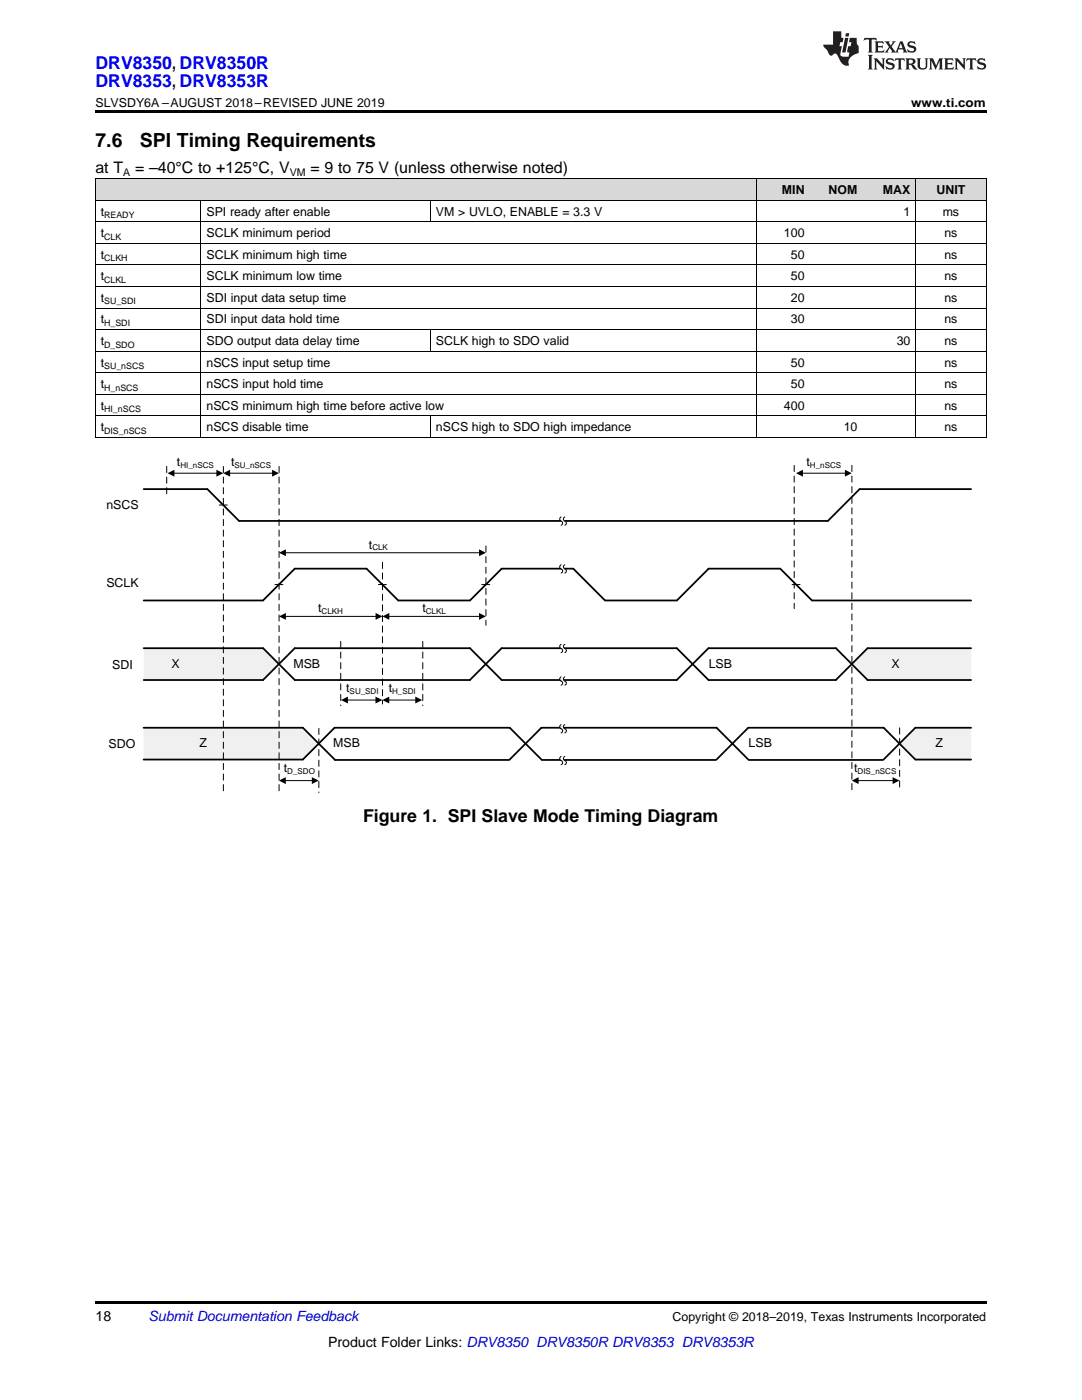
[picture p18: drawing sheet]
<svg xmlns="http://www.w3.org/2000/svg" width="216mm" height="279mm" viewBox="0 0 216 279" stroke-linecap="round" stroke-linejoin="round" font-family="sans-serif">
<defs><g id="words">
<g font-size="3.9">
<text x="19" y="29.3">7.6</text>
<text x="27.9" y="29.3">SPI Timing Requirements</text>
</g>
<g font-size="3.5" fill="#00f">
<text x="19" y="13.8">DRV8350, DRV8350R</text>
<text x="19" y="17.3">DRV8353, DRV8353R</text>
</g>
<text font-size="3.5" x="72.5" y="164.1">Figure 1. SPI Slave Mode Timing Diagram</text>
<g font-size="3.2">
<text x="19" y="34.4">at T</text>
<text x="27" y="34.4">= –40°C to +125°C, V</text>
<text x="62" y="34.4">= 9 to 75 V (unless otherwise noted)</text>
</g>
<g font-size="2.8">
<text x="19" y="263.6">18</text>
<text x="65.5" y="268.9">Product Folder Links: DRV8350 DRV8350R DRV8353 DRV8353R</text>
</g>
<text font-size="2.8" fill="#0000c8" x="29.6" y="263.6">Submit Documentation Feedback</text>
<g font-size="2.5">
<text x="19" y="21.4">SLVSDY6A –AUGUST 2018–REVISED JUNE 2019</text>
<text x="181.8" y="21.4">www.ti.com</text>
<text x="156" y="38.7">MIN</text>
<text x="165.3" y="38.7">NOM</text>
<text x="176.2" y="38.7">MAX</text>
<text x="186.9" y="38.7">UNIT</text>
<text x="20.1" y="43">t</text>
<text x="20.1" y="47.3">t</text>
<text x="41.2" y="43">SPI ready after enable</text>
<text x="41.2" y="47.3">SCLK minimum period</text>
<text x="87" y="43">VM &gt; UVLO, ENABLE = 3.3 V</text>
<text x="156.4" y="47.3">100</text>
<text x="180.3" y="43">1</text>
<text x="188.1" y="43">ms</text>
<text x="188.5" y="47.3">ns</text>
<text x="20.1" y="51.6">t</text>
<text x="41.2" y="51.6">SCLK minimum high time</text>
<text x="157.8" y="51.6">50</text>
<text x="188.5" y="51.6">ns</text>
<text x="20.1" y="56">t</text>
<text x="41.2" y="56">SCLK minimum low time</text>
<text x="157.8" y="56">50</text>
<text x="188.5" y="56">ns</text>
<text x="20.1" y="60.3">t</text>
<text x="20.1" y="64.6">t</text>
<text x="41.2" y="60.3">SDI input data setup time</text>
<text x="41.2" y="64.6">SDI input data hold time</text>
<text x="157.8" y="60.3">20</text>
<text x="157.8" y="64.6">30</text>
<text x="188.5" y="60.3">ns</text>
<text x="188.5" y="64.6">ns</text>
<text x="20.1" y="68.9">t</text>
<text x="41.2" y="68.9">SDO output data delay time</text>
<text x="87" y="68.9">SCLK high to SDO valid</text>
<text x="178.9" y="68.9">30</text>
<text x="188.5" y="68.9">ns</text>
<text x="20.1" y="73.2">t</text>
<text x="20.1" y="77.5">t</text>
<text x="41.2" y="73.2">nSCS input setup time</text>
<text x="41.2" y="77.5">nSCS input hold time</text>
<text x="157.8" y="73.2">50</text>
<text x="157.8" y="77.5">50</text>
<text x="188.5" y="73.2">ns</text>
<text x="188.5" y="77.5">ns</text>
<text x="20.1" y="81.8">t</text>
<text x="41.2" y="81.8">nSCS minimum high time before active low</text>
<text x="156.4" y="81.8">400</text>
<text x="188.5" y="81.8">ns</text>
<text x="20.1" y="86.1">t</text>
<text x="41.2" y="86.1">nSCS disable time</text>
<text x="87" y="86.1">nSCS high to SDO high impedance</text>
<text x="168.3" y="86.1">10</text>
<text x="188.5" y="86.1">ns</text>
<text x="35.3" y="93">t</text>
<text x="46.1" y="93">t</text>
<text x="160.9" y="93">t</text>
<text x="21.2" y="101.7">nSCS</text>
<text x="73.6" y="109.5">t</text>
<text x="21.2" y="117.1">SCLK</text>
<text x="63.5" y="122.2">t</text>
<text x="84.3" y="122.2">t</text>
<text x="22.4" y="133.4">SDI</text>
<text x="34.2" y="133.3">X</text>
<text x="58.5" y="133.3">MSB</text>
<text x="141.4" y="133.3">LSB</text>
<text x="177.9" y="133.3">X</text>
<text x="69.1" y="138.1">t</text>
<text x="77.6" y="138.2">t</text>
<text x="21.7" y="149.3">SDO</text>
<text x="39.8" y="149.2">Z</text>
<text x="66.5" y="149.2">MSB</text>
<text x="149.4" y="149.2">LSB</text>
<text x="186.7" y="149.2">Z</text>
<text x="56.6" y="154.1">t</text>
<text x="170.4" y="154.1">t</text>
<text x="134.2" y="263.6">Copyright © 2018–2019, Texas Instruments Incorporated</text>
</g>
<g font-size="2.1">
<text x="24.6" y="35.1">A</text>
<text x="57.8" y="35.1">VM</text>
</g>
<g font-size="1.8">
<text x="20.8" y="43.5">READY</text>
<text x="20.8" y="47.8">CLK</text>
<text x="20.8" y="52.1">CLKH</text>
<text x="20.8" y="56.4">CLKL</text>
<text x="20.8" y="60.7">SU_SDI</text>
<text x="20.8" y="65.1">H_SDI</text>
<text x="20.8" y="69.4">D_SDO</text>
<text x="20.8" y="73.7">SU_nSCS</text>
<text x="20.8" y="78">H_nSCS</text>
<text x="20.8" y="82.3">HI_nSCS</text>
<text x="20.8" y="86.6">DIS_nSCS</text>
</g>
<g font-size="1.6">
<text x="36" y="93.4">HI_nSCS</text>
<text x="46.8" y="93.4">SU_nSCS</text>
<text x="161.6" y="93.4">H_nSCS</text>
<text x="74.3" y="109.8">CLK</text>
<text x="64.2" y="122.5">CLKH</text>
<text x="85" y="122.5">CLKL</text>
<text x="69.8" y="138.4">SU_SDI</text>
<text x="78.2" y="138.5">H_SDI</text>
<text x="57.3" y="154.5">D_SDO</text>
<text x="171.1" y="154.5">DIS_nSCS</text>
</g>
</g></defs>
<g fill="#d8d8d8">
<path d="M19 35.7h21.1v4.3h-21.1z"/>
<path d="M40.1 35.7h45.8v4.3h-45.8z"/>
<path d="M85.9 35.7h65.2v4.3h-65.2z"/>
<path d="M151.1 35.7h10.5v4.3h-10.5z"/>
<path d="M161.6 35.7h10.6v4.3h-10.6z"/>
<path d="M172.2 35.7h10.5v4.3h-10.5z"/>
<path d="M182.7 35.7h14.1v4.3h-14.1z"/>
</g>
<path d="M19 259.7h177.8v.5h-177.8z" fill="#000"/>
<g fill="#f0f0f0">
<path d="M179.6 148.3l3.2-2.9 11-.1v6.5h-11z" fill-rule="evenodd"/>
<path d="M172.8 129.4h21v6.3h-21l-2.8-3.1z" fill-rule="evenodd"/>
<path d="M28.7 145.1l31.7 .1 3.2 3.1-3.2 3.3h-31.7z" fill-rule="evenodd"/>
<path d="M28.7 129.4h23.7l3.1 3.2-3.2 3.1h-23.6z" fill-rule="evenodd"/>
</g>
<g fill="none" stroke="#000" stroke-width=".35">
<path d="M28.7 97.6h12.7l6.3 6.4h117.5l6.3-6.4h22.3M28.7 119.8h23.8l6.3-6.3h14.3l6.4 6.3h14.3M100.1 113.5h14.3l6.3 6.3h14.4M100.1 113.5l-6.3 6.3M141.4 113.5h14.3l6.3 6.3h31.8M141.4 113.5l-6.3 6.3M28.7 129.4h23.8l6.3 6.3h35l6.3-6.3h35l6.3 6.3h25.4l6.3-6.3M28.7 135.7h23.8M52.5 135.7l6.3-6.3h35l6.3 6.3h34.9l6.4-6.3h25.4l6.3 6.3M173.1 135.7h20.7M173.1 129.4h20.7M28.7 145.2h31.7l6.4 6.4 34.8 .1"/>
<path d="M28.7 151.6h31.7l6.4-6.4h34.9l6.3 6.4M101.7 151.6l6.3-6.4h35l6.3 6.4M108.1 151.7h34.7M143 151.6l6.3-6.4h27l6.4 6.4h11.1M149.4 151.7h26.8M182.6 145.2l-6.3 6.4M182.7 145.2h11.1"/>
</g>
<g fill="none" stroke="#000" stroke-width=".2">
<path d="M34.6 94.4h8.7M45.7 94.4h8.8M160 94.4h8.8M43.8 100.8h1.5M54.9 116.7h1.6M56.9 110.3h38.9M75.5 116.7h1.6M96.1 116.7h1.6M158.1 116.7h1.5M56.9 123h18.2M69.3 139.7h5.8M77.5 139.7h5.5"/>
<path d="M77.5 123h18.3M56.9 155.8h5.5M171.2 155.8h7.1"/>
</g>
<g fill="#000">
<path d="M33.4 94.4l1.4-.6v1.3zM43.2 93.8l1.3 .6-1.3 .7zM44.5 94.4l1.4-.6v1.3zM54.3 93.8l1.4 .6-1.4 .7zM158.8 94.4l1.4-.6v1.3zM168.6 93.8l1.4 .6-1.4 .7zM55.7 110.3l1.3-.7v1.4zM95.6 109.6l1.4 .7-1.4 .7zM55.7 123l1.3-.7v1.4zM74.9 139l1.4 .7-1.4 .7zM74.9 122.3l1.4 .7-1.4 .7zM76.3 123l1.4-.7v1.4z"/>
<path d="M82.9 139l1.3 .7-1.3 .7zM95.6 122.3l1.4 .7-1.4 .7zM55.7 155.8l1.3-.7v1.4zM62.2 155.1l1.4 .7-1.4 .7zM68.1 139.7l1.3-.7v1.4zM76.3 139.7l1.4-.7v1.4zM170 155.8l1.3-.7v1.4zM178.1 155.1l1.4 .7-1.4 .7z"/>
</g>
<path d="M33.3 93.1v6.1M44.6 93.1v65.1M55.7 93.1v65.1M158.5 92.9v28.6M170 92.9v65.1M76.3 112.2v28.3M97 109v15.8M68 128v12.8M84.4 128v12.8M63.6 145.4v12.8M179.5 145.3v12.5" fill="none" stroke="#000" stroke-width=".2" stroke-dasharray="1.2 .9"/>
<path d="M111.7 103.6h.8l.4 .5v.3h-.7z" fill-rule="evenodd" fill="#fff"/>
<path d="M112 104h.7" fill="none" stroke="#fff" stroke-width=".2"/>
<path d="M112 103.2a.49 .49 0 0 0-.3 .5 .49 .49 0 0 0 .5 .4 .43 .43 0 0 1-.2 .7M112.7 103.2a.49 .49 0 0 0-.3 .5 .49 .49 0 0 0 .5 .4 .43 .43 0 0 1-.2 .7" fill="none" stroke="#000" stroke-width=".2"/>
<path d="M111.7 113.1l.8 .1 .4 .5v.3h-.7z" fill-rule="evenodd" fill="#fff"/>
<path d="M112 113.5h.7" fill="none" stroke="#fff" stroke-width=".2"/>
<path d="M112 112.7a.49 .49 0 0 0-.3 .6 .49 .49 0 0 0 .5 .4 .42 .42 0 0 1-.2 .7M112.7 112.7a.49 .49 0 0 0-.3 .6 .49 .49 0 0 0 .5 .4 .42 .42 0 0 1-.2 .7" fill="none" stroke="#000" stroke-width=".2"/>
<path d="M111.7 129l.8 .1 .4 .5v.3h-.7z" fill-rule="evenodd" fill="#fff"/>
<path d="M112 129.4h.7" fill="none" stroke="#fff" stroke-width=".2"/>
<path d="M112 128.6a.49 .49 0 0 0-.3 .5 .49 .49 0 0 0 .5 .4 .42 .42 0 0 1-.2 .7M112.7 128.6a.49 .49 0 0 0-.3 .5 .49 .49 0 0 0 .5 .4 .42 .42 0 0 1-.2 .7" fill="none" stroke="#000" stroke-width=".2"/>
<path d="M111.7 135.5h.8l.4 .5v.4h-.7z" fill-rule="evenodd" fill="#fff"/>
<path d="M112 135.9h.7" fill="none" stroke="#fff" stroke-width=".2"/>
<path d="M112 135.1a.49 .49 0 0 0-.3 .5 .49 .49 0 0 0 .5 .4 .43 .43 0 0 1-.2 .7M112.7 135.1a.49 .49 0 0 0-.3 .5 .49 .49 0 0 0 .5 .4 .43 .43 0 0 1-.2 .7" fill="none" stroke="#000" stroke-width=".2"/>
<path d="M111.7 145l.8 .1 .4 .5v.3h-.7z" fill-rule="evenodd" fill="#fff"/>
<path d="M112 145.4h.7" fill="none" stroke="#fff" stroke-width=".2"/>
<path d="M112 144.6a.49 .49 0 0 0-.3 .6 .49 .49 0 0 0 .5 .3 .43 .43 0 0 1-.2 .8M112.7 144.6a.49 .49 0 0 0-.3 .6 .49 .49 0 0 0 .5 .3 .43 .43 0 0 1-.2 .8" fill="none" stroke="#000" stroke-width=".2"/>
<path d="M111.7 151.4h.8l.4 .5v.3h-.7z" fill-rule="evenodd" fill="#fff"/>
<path d="M112 151.8h.7" fill="none" stroke="#fff" stroke-width=".2"/>
<g fill="none" stroke="#000" stroke-width=".2">
<path d="M19 40h177.8M19 35.6h177.8M19.1 35.7v51.6M40.1 40v47.3M85.9 40v4.3M151 35.7v51.6M182.7 35.7v51.6M196.8 35.7v51.6M19 57.2h177.8M19 52.9h177.8M19 48.6h177.8M19 44.3h177.8"/>
<path d="M19 78.7h177.8M19 74.4h177.8M19 70.1h177.8M19 65.8h177.8M19 61.5h177.8M85.9 65.8v4.3M19 87.3h177.8M19 83h177.8M85.9 83v4.3M112 151a.49 .49 0 0 0-.3 .5 .49 .49 0 0 0 .5 .4 .43 .43 0 0 1-.2 .7M112.7 151a.49 .49 0 0 0-.3 .5 .49 .49 0 0 0 .5 .4 .43 .43 0 0 1-.2 .7"/>
</g>
<path d="M19 22h177.8v.5h-177.8zM19 87.3h.2zM85.8 87.3h.1zM151 87.3h.1zM182.6 87.3h.1zM196.7 87.3h.1z" fill="#000"/>
<g fill="#231f20">
<path d="M172.5 7.6l-.1 .5 .4-.2h.6v.1v2.1l-.2 .4h.9l-.2-.4v-2.1l.1-.1h.5l.5 .2-.2-.5zM174.5 8.3l.2 .3v1.5l-.2 .4h1.8l.2-.6a1.04 1.04 0 0 1-1.3 .2v-.7h.6l.3 .2v-.6l-.3 .2h-.6v-.6l.8-.1 .4 .3-.2-.5zM176.5 8.3l.9 1.1-.9 1.1h.8l-.2-.2 .4-.7 .5 .7-.2 .2h1.5l-.2-.2 .2-.4h.9l.1 .4-.2 .2h1l-.3-.3-.7-1.9h-.5l-.9 2-.8-1 .9-1h-.8l.1 .3-.4 .5-.3-.6 .1-.2zM179.7 8.6l.4 1h-.7zM181.3 8.4a.63 .63 0 0 0-.2 .7 .63 .63 0 0 0 .6 .4l.6 .2 .1 .2a.75 .75 0 0 1-.7 .4 .75 .75 0 0 1-.6-.5l.1 .7 .1-.1a1.11 1.11 0 0 0 1.5-.6 1.13 1.13 0 0 0-1.2-.8l-.1-.4a1.04 1.04 0 0 1 1.2 .2l-.2-.5-.2 .1-.4-.2zM173.2 10.9l.2 .4v2.2l-.2 .4h1l-.3-.4v-2.2l.3-.4zM174.3 11.6l.3 .4v1.5l-.3 .4h.8l-.2-.4v-1.3l1.5 1.7v-1.9l.2-.4h-.7l.2 .4v.9l-1.1-1.3zM177 11.8a.62 .62 0 0 0-.2 .7 .62 .62 0 0 0 .6 .4l.6 .1 .1 .3a.76 .76 0 0 1-.7 .3 .76 .76 0 0 1-.7-.4l.2 .7 .1-.1a1.11 1.11 0 0 0 1.5-.6 1.13 1.13 0 0 0-1.2-.8l-.1-.4a1.04 1.04 0 0 1 1.2 .2l-.2-.6-.2 .1-.5-.1zM178.7 11.6l-.2 .6a.61 .61 0 0 1 .8-.3v1.6l-.2 .4h.9l-.2-.4v-1.6a.63 .63 0 0 1 .7 .3l-.1-.6zM180.6 11.6l.3 .4v1.5l-.3 .4h1l-.2-.2-.1-.8 .6 .2a.76 .76 0 0 0 1.2 .7l-1-1a.58 .58 0 0 0 .6-.5 .58 .58 0 0 0-.5-.6zM181.4 11.9h.1a.45 .45 0 0 1 .5 .1 .45 .45 0 0 1 .1 .5l-.8 .2zM182.9 11.6l.2 .2a2.17 2.17 0 0 0 .3 1.9 .99 .99 0 0 0 1.6-.6v-1.1l.2-.4h-.7l.2 .2a1.92 1.92 0 0 1-.2 1.8 .6 .6 0 0 1-.9-.5v-1.1l.2-.4zM185.4 11.6l.2 .4v1.5l-.2 .4h.7l-.2-.4v-1.4l.8 1.8 .8-1.8v1.4l-.2 .4h.9l-.2-.4v-1.5l.2-.4h-.8l-.6 1.5-.6-1.5zM188.4 11.6l.2 .4v1.5l-.2 .4h1.8l.1-.6a1.04 1.04 0 0 1-1.2 .1v-.6h.5l.4 .2v-.6l-.4 .2h-.5v-.7h.8l.3 .3-.1-.6zM190.5 11.6l.2 .4v1.5l-.2 .4h.7l-.2-.4v-1.3l1.5 1.7v-1.9l.2-.4h-.7l.2 .4v.9l-1.1-1.3zM192.9 11.6l-.1 .6a.61 .61 0 0 1 .7-.3l.1 1.6-.3 .4h1l-.3-.4 .1-1.6a.63 .63 0 0 1 .7 .3l-.1-.6zM195.2 11.8a.62 .62 0 0 0-.2 .7 .62 .62 0 0 0 .6 .4l.6 .1 .1 .3a.76 .76 0 0 1-.7 .3 .76 .76 0 0 1-.6-.4l.1 .7 .1-.1a1.11 1.11 0 0 0 1.6-.6 1.13 1.13 0 0 0-1.3-.8l-.1-.4a1.04 1.04 0 0 1 1.2 .2l-.1-.6-.2 .1-.5-.1z"/>
<path d="M166.2 6.3v2.6h-1.9v.4l.8 .9a.91 .91 0 0 0 1 .8 .56 .56 0 0 1 .5-.3 .56 .56 0 0 1 .5 .3l.4 .8a1.53 1.53 0 0 0 1.9 1.2 1.54 1.54 0 0 1 1-2.1l.9-.3v-1.4a1.52 1.52 0 0 1-.4-1.6h-1.3l-.2 .8h.5l-.2 .8h-.5l-.1 1v.2l.4 .1-.2 .8a1.93 1.93 0 0 1-1.6-.3l.3-1.8h-.5l.2-.8h.4l.2-.8h-.4v-1.3zM168.6 7.6l-.6 2.9h.7l.6-2.9zM168.8 6.6l-.1 .7h.6l.2-.7z"/>
</g>
<use href="#words"/>
</svg>
